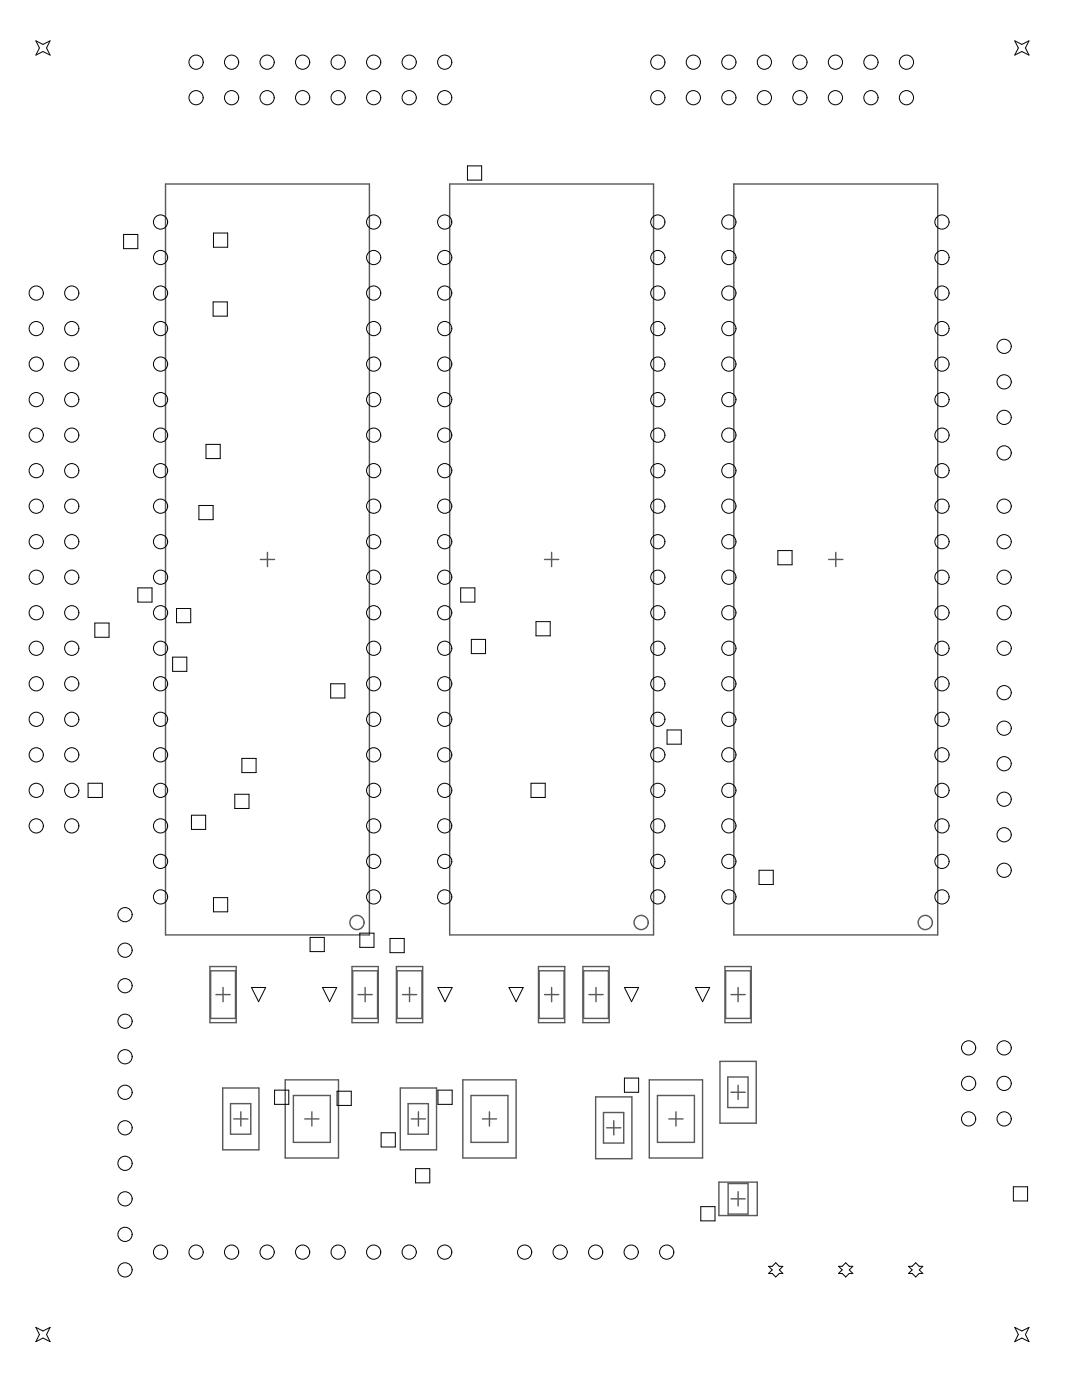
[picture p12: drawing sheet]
<svg xmlns="http://www.w3.org/2000/svg" width="128mm" height="166mm" viewBox="0 0 128 166" stroke-linecap="round" stroke-linejoin="round" font-family="sans-serif">
<g fill="none" stroke="#5a5a5a" stroke-width=".17">
<path d="M19.6 21.8h24.2v89.2h-24.2zM53.4 21.8h24.2v89.2h-24.2zM87.1 21.8h24.2v89.2h-24.2zM30.9 66.4h1.7M31.7 65.6v1.6M64.6 66.4h1.7M65.5 65.6v1.6M98.3 66.4h1.7M99.2 65.6v1.6M24.9 114.7h3.1v6.7h-3.1zM25 115.2h2.9v5.7h-2.9zM25.6 118h1.7"/>
<path d="M26.5 117.2v1.7M41.8 114.7h3.1v6.7h-3.1zM41.9 115.2h2.9v5.7h-2.9zM42.5 118h1.7M43.3 117.2v1.7M47 114.7h3.2v6.7h-3.2zM47.1 115.2h3v5.7h-3zM47.8 118h1.6M48.6 117.2v1.7M63.9 114.7h3.1v6.7h-3.1zM64 115.2h2.9v5.7h-2.9zM64.6 118h1.7"/>
<path d="M65.5 117.2v1.7M69.2 114.7h3.1v6.7h-3.1zM69.3 115.2h2.9v5.7h-2.9zM69.9 118h1.7M70.7 117.2v1.7M86 114.7h3.2v6.7h-3.2zM86.1 115.2h3v5.7h-3zM86.8 118h1.6M87.6 117.2v1.7M26.4 129.1h4.3v7.4h-4.3zM27.4 131h2.4v3.6h-2.4zM27.7 132.8h1.7"/>
<path d="M28.6 132v1.6M33.9 128.2h6.3v9.2h-6.3zM34.8 130h4.4v5.6h-4.4zM36.2 132.8h1.7M37 132v1.6M47.5 129.1h4.3v7.4h-4.3zM48.4 131h2.4v3.6h-2.4zM48.8 132.8h1.7M49.7 132v1.6M54.9 128.2h6.4v9.2h-6.4zM55.9 130h4.4v5.6h-4.4zM57.2 132.8h1.7"/>
<path d="M58.1 132v1.6M70.7 130.2h4.3v7.3h-4.3zM71.6 132h2.4v3.7h-2.4zM72 133.9h1.7M72.8 133v1.7M77.1 128.2h6.3v9.2h-6.3zM78 130h4.4v5.6h-4.4zM79.4 132.8h1.7M80.2 132v1.6M85.4 126h4.3v7.3h-4.3zM86.4 127.8h2.4v3.6h-2.4zM86.8 129.6h1.6"/>
<path d="M87.6 128.8v1.7M85.3 140.3h4.6v4h-4.6zM86.4 140.5h2.4v3.6h-2.4zM86.8 142.3h1.6M87.6 141.4v1.7"/>
<circle cx="42.4" cy="109.5" r=".84"/>
<circle cx="76.1" cy="109.5" r=".84"/>
<circle cx="109.8" cy="109.5" r=".84"/>
</g>
<g fill="none" stroke="#000" stroke-width=".12">
<path d="M4.3 4.8l.8 .5 .8-.5-.4 .9 .4 .8-.8-.4-.8 .4 .4-.8zM55.5 19.7h1.7v1.7h-1.7zM120.4 4.8l.9 .5 .8-.5-.4 .9 .4 .8-.8-.4-.9 .4 .5-.8zM14.7 27.8h1.7v1.7h-1.7zM25.3 35.8h1.7v1.7h-1.7zM25.3 27.7h1.7v1.6h-1.7zM23.6 60h1.7v1.7h-1.7zM24.5 52.7h1.6v1.7h-1.6zM11.3 73.9h1.6v1.7h-1.6zM16.4 69.8h1.6v1.7h-1.6zM20.5 78h1.7v1.7h-1.7zM21 72.2h1.6v1.7h-1.6z"/>
<path d="M54.7 69.8h1.7v1.7h-1.7zM55.9 75.9h1.7v1.7h-1.7zM63.6 73.8h1.7v1.7h-1.7zM92.3 65.3h1.7v1.7h-1.7zM10.5 93h1.6v1.6h-1.6zM22.7 96.8h1.7v1.6h-1.7zM27.9 94.3h1.7v1.7h-1.7zM28.7 90h1.7v1.7h-1.7zM39.2 81.2h1.7v1.6h-1.7zM63 93h1.7v1.6h-1.7zM79.2 86.6h1.7v1.7h-1.7zM25.3 106.5h1.7v1.7h-1.7z"/>
<path d="M29.8 117.2h1.7l-.8 1.7zM36.8 111.3h1.7v1.6h-1.7zM38.3 117.2h1.7l-.9 1.7zM42.7 110.8h1.7v1.6h-1.7zM46.3 111.4h1.7v1.7h-1.7zM52 117.2h1.7l-.9 1.7zM60.4 117.2h1.7l-.8 1.7zM74.1 117.2h1.7l-.8 1.7zM82.5 117.2h1.7l-.8 1.7zM90.1 103.3h1.7v1.7h-1.7zM32.6 129.4h1.7v1.7h-1.7zM40 129.5h1.7v1.7h-1.7z"/>
<path d="M45.2 134.4h1.7v1.7h-1.7zM49.3 138.7h1.7v1.7h-1.7zM52 129.4h1.7v1.7h-1.7zM74.1 128h1.7v1.6h-1.7zM4.3 157.5l.8 .5 .8-.5-.4 .9 .4 .8-.8-.4-.8 .4 .4-.8zM83.2 143.2h1.7v1.7h-1.7zM91.2 150.3h.4l.5-.4 .4 .4h.4l-.4 .4 .4 .4h-.4l-.4 .5-.5-.5h-.4l.4-.4zM99.5 150.3h.5l.4-.4 .4 .4h.4l-.4 .4 .4 .4h-.4l-.4 .5-.4-.5h-.5l.5-.4zM107.8 150.3h.5l.4-.4 .4 .4h.4l-.4 .4 .4 .4h-.4l-.4 .5-.4-.5h-.5l.5-.4zM120.3 140.9h1.7v1.6h-1.7zM120.4 157.5l.9 .5 .8-.5-.4 .9 .4 .8-.8-.4-.9 .4 .5-.8z"/>
<circle cx="23.3" cy="7.4" r=".84"/>
<circle cx="23.3" cy="11.6" r=".84"/>
<circle cx="27.5" cy="7.4" r=".84"/>
<circle cx="27.5" cy="11.6" r=".84"/>
<circle cx="31.7" cy="7.4" r=".84"/>
<circle cx="31.7" cy="11.6" r=".84"/>
<circle cx="35.9" cy="7.4" r=".84"/>
<circle cx="35.9" cy="11.6" r=".84"/>
<circle cx="40.1" cy="7.4" r=".84"/>
<circle cx="40.1" cy="11.6" r=".84"/>
<circle cx="44.3" cy="7.4" r=".84"/>
<circle cx="44.3" cy="11.6" r=".84"/>
<circle cx="48.6" cy="7.4" r=".84"/>
<circle cx="48.6" cy="11.6" r=".84"/>
<circle cx="52.8" cy="7.4" r=".84"/>
<circle cx="52.8" cy="11.6" r=".84"/>
<circle cx="78.1" cy="7.4" r=".84"/>
<circle cx="78.1" cy="11.6" r=".84"/>
<circle cx="82.3" cy="7.4" r=".84"/>
<circle cx="82.3" cy="11.6" r=".84"/>
<circle cx="86.5" cy="7.4" r=".84"/>
<circle cx="86.5" cy="11.6" r=".84"/>
<circle cx="90.7" cy="7.4" r=".84"/>
<circle cx="90.7" cy="11.6" r=".84"/>
<circle cx="94.9" cy="7.4" r=".84"/>
<circle cx="94.9" cy="11.6" r=".84"/>
<circle cx="99.1" cy="7.4" r=".84"/>
<circle cx="99.1" cy="11.6" r=".84"/>
<circle cx="103.4" cy="7.4" r=".84"/>
<circle cx="103.4" cy="11.6" r=".84"/>
<circle cx="107.6" cy="7.4" r=".84"/>
<circle cx="107.6" cy="11.6" r=".84"/>
<circle cx="4.3" cy="39" r=".84"/>
<circle cx="4.3" cy="34.8" r=".84"/>
<circle cx="8.5" cy="39" r=".84"/>
<circle cx="8.5" cy="34.8" r=".84"/>
<circle cx="19.1" cy="39" r=".84"/>
<circle cx="19.1" cy="34.8" r=".84"/>
<circle cx="19.1" cy="30.6" r=".84"/>
<circle cx="19.1" cy="26.4" r=".84"/>
<circle cx="44.3" cy="39" r=".84"/>
<circle cx="44.3" cy="34.8" r=".84"/>
<circle cx="44.3" cy="30.6" r=".84"/>
<circle cx="44.3" cy="26.4" r=".84"/>
<circle cx="52.8" cy="39" r=".84"/>
<circle cx="52.8" cy="34.8" r=".84"/>
<circle cx="52.8" cy="30.6" r=".84"/>
<circle cx="52.8" cy="26.4" r=".84"/>
<circle cx="78.1" cy="39" r=".84"/>
<circle cx="78.1" cy="34.8" r=".84"/>
<circle cx="78.1" cy="30.6" r=".84"/>
<circle cx="78.1" cy="26.4" r=".84"/>
<circle cx="86.5" cy="39" r=".84"/>
<circle cx="86.5" cy="34.8" r=".84"/>
<circle cx="86.5" cy="30.6" r=".84"/>
<circle cx="86.5" cy="26.4" r=".84"/>
<circle cx="111.8" cy="39" r=".84"/>
<circle cx="111.8" cy="34.8" r=".84"/>
<circle cx="111.8" cy="30.6" r=".84"/>
<circle cx="111.8" cy="26.4" r=".84"/>
<circle cx="4.3" cy="51.6" r=".84"/>
<circle cx="4.3" cy="55.9" r=".84"/>
<circle cx="4.3" cy="47.4" r=".84"/>
<circle cx="4.3" cy="43.2" r=".84"/>
<circle cx="8.5" cy="51.6" r=".84"/>
<circle cx="8.5" cy="55.9" r=".84"/>
<circle cx="8.5" cy="47.4" r=".84"/>
<circle cx="8.5" cy="43.2" r=".84"/>
<circle cx="19.1" cy="51.6" r=".84"/>
<circle cx="19.1" cy="55.9" r=".84"/>
<circle cx="19.1" cy="47.4" r=".84"/>
<circle cx="19.1" cy="43.2" r=".84"/>
<circle cx="44.3" cy="51.6" r=".84"/>
<circle cx="44.3" cy="55.9" r=".84"/>
<circle cx="44.3" cy="47.4" r=".84"/>
<circle cx="44.3" cy="43.2" r=".84"/>
<circle cx="52.8" cy="51.6" r=".84"/>
<circle cx="52.8" cy="55.9" r=".84"/>
<circle cx="52.8" cy="47.4" r=".84"/>
<circle cx="52.8" cy="43.2" r=".84"/>
<circle cx="78.1" cy="51.6" r=".84"/>
<circle cx="78.1" cy="55.9" r=".84"/>
<circle cx="78.1" cy="47.4" r=".84"/>
<circle cx="78.1" cy="43.2" r=".84"/>
<circle cx="86.5" cy="51.6" r=".84"/>
<circle cx="86.5" cy="55.9" r=".84"/>
<circle cx="86.5" cy="47.4" r=".84"/>
<circle cx="86.5" cy="43.2" r=".84"/>
<circle cx="111.8" cy="51.6" r=".84"/>
<circle cx="111.8" cy="55.9" r=".84"/>
<circle cx="111.8" cy="47.4" r=".84"/>
<circle cx="111.8" cy="43.2" r=".84"/>
<circle cx="119.2" cy="45.3" r=".84"/>
<circle cx="119.2" cy="41.1" r=".84"/>
<circle cx="119.2" cy="49.5" r=".84"/>
<circle cx="119.2" cy="53.8" r=".84"/>
<circle cx="4.3" cy="68.5" r=".84"/>
<circle cx="4.3" cy="72.7" r=".84"/>
<circle cx="4.3" cy="64.3" r=".84"/>
<circle cx="4.3" cy="76.9" r=".84"/>
<circle cx="4.3" cy="60.1" r=".84"/>
<circle cx="8.5" cy="68.5" r=".84"/>
<circle cx="8.5" cy="72.7" r=".84"/>
<circle cx="8.5" cy="64.3" r=".84"/>
<circle cx="8.5" cy="76.9" r=".84"/>
<circle cx="8.5" cy="60.1" r=".84"/>
<circle cx="19.1" cy="68.5" r=".84"/>
<circle cx="19.1" cy="72.7" r=".84"/>
<circle cx="19.1" cy="64.3" r=".84"/>
<circle cx="19.1" cy="76.9" r=".84"/>
<circle cx="19.1" cy="60.1" r=".84"/>
<circle cx="44.3" cy="68.5" r=".84"/>
<circle cx="44.3" cy="72.7" r=".84"/>
<circle cx="44.3" cy="64.3" r=".84"/>
<circle cx="44.3" cy="76.9" r=".84"/>
<circle cx="44.3" cy="60.1" r=".84"/>
<circle cx="52.8" cy="68.5" r=".84"/>
<circle cx="52.8" cy="72.7" r=".84"/>
<circle cx="52.8" cy="64.3" r=".84"/>
<circle cx="52.8" cy="76.9" r=".84"/>
<circle cx="52.8" cy="60.1" r=".84"/>
<circle cx="78.1" cy="68.5" r=".84"/>
<circle cx="78.1" cy="72.7" r=".84"/>
<circle cx="78.1" cy="64.3" r=".84"/>
<circle cx="78.1" cy="76.9" r=".84"/>
<circle cx="78.1" cy="60.1" r=".84"/>
<circle cx="86.5" cy="68.5" r=".84"/>
<circle cx="86.5" cy="72.7" r=".84"/>
<circle cx="86.5" cy="64.3" r=".84"/>
<circle cx="86.5" cy="76.9" r=".84"/>
<circle cx="86.5" cy="60.1" r=".84"/>
<circle cx="111.8" cy="68.5" r=".84"/>
<circle cx="111.8" cy="72.7" r=".84"/>
<circle cx="111.8" cy="64.3" r=".84"/>
<circle cx="111.8" cy="76.9" r=".84"/>
<circle cx="111.8" cy="60.1" r=".84"/>
<circle cx="119.2" cy="68.5" r=".84"/>
<circle cx="119.2" cy="72.7" r=".84"/>
<circle cx="119.2" cy="64.3" r=".84"/>
<circle cx="119.2" cy="76.9" r=".84"/>
<circle cx="119.2" cy="60.1" r=".84"/>
<circle cx="4.3" cy="98" r=".84"/>
<circle cx="4.3" cy="85.4" r=".84"/>
<circle cx="4.3" cy="81.2" r=".84"/>
<circle cx="4.3" cy="89.6" r=".84"/>
<circle cx="4.3" cy="93.8" r=".84"/>
<circle cx="8.5" cy="98" r=".84"/>
<circle cx="8.5" cy="85.4" r=".84"/>
<circle cx="8.5" cy="81.2" r=".84"/>
<circle cx="8.5" cy="89.6" r=".84"/>
<circle cx="8.5" cy="93.8" r=".84"/>
<circle cx="19.1" cy="98" r=".84"/>
<circle cx="19.1" cy="85.4" r=".84"/>
<circle cx="19.1" cy="81.2" r=".84"/>
<circle cx="19.1" cy="89.6" r=".84"/>
<circle cx="19.1" cy="93.8" r=".84"/>
<circle cx="44.3" cy="98" r=".84"/>
<circle cx="44.3" cy="85.4" r=".84"/>
<circle cx="44.3" cy="81.2" r=".84"/>
<circle cx="44.3" cy="89.6" r=".84"/>
<circle cx="44.3" cy="93.8" r=".84"/>
<circle cx="52.8" cy="98" r=".84"/>
<circle cx="52.8" cy="85.4" r=".84"/>
<circle cx="52.8" cy="81.2" r=".84"/>
<circle cx="52.8" cy="89.6" r=".84"/>
<circle cx="52.8" cy="93.8" r=".84"/>
<circle cx="78.1" cy="98" r=".84"/>
<circle cx="78.1" cy="85.4" r=".84"/>
<circle cx="78.1" cy="81.2" r=".84"/>
<circle cx="78.1" cy="89.6" r=".84"/>
<circle cx="78.1" cy="93.8" r=".84"/>
<circle cx="86.5" cy="98" r=".84"/>
<circle cx="86.5" cy="85.4" r=".84"/>
<circle cx="86.5" cy="81.2" r=".84"/>
<circle cx="86.5" cy="89.6" r=".84"/>
<circle cx="86.5" cy="93.8" r=".84"/>
<circle cx="111.8" cy="98" r=".84"/>
<circle cx="111.8" cy="85.4" r=".84"/>
<circle cx="111.8" cy="81.2" r=".84"/>
<circle cx="111.8" cy="89.6" r=".84"/>
<circle cx="111.8" cy="93.8" r=".84"/>
<circle cx="119.2" cy="86.4" r=".84"/>
<circle cx="119.2" cy="90.6" r=".84"/>
<circle cx="119.2" cy="94.9" r=".84"/>
<circle cx="119.2" cy="99.1" r=".84"/>
<circle cx="119.2" cy="82.2" r=".84"/>
<circle cx="14.8" cy="108.6" r=".84"/>
<circle cx="14.8" cy="112.8" r=".84"/>
<circle cx="14.8" cy="117" r=".84"/>
<circle cx="19.1" cy="102.2" r=".84"/>
<circle cx="19.1" cy="106.5" r=".84"/>
<circle cx="44.3" cy="102.2" r=".84"/>
<circle cx="44.3" cy="106.5" r=".84"/>
<circle cx="52.8" cy="102.2" r=".84"/>
<circle cx="52.8" cy="106.5" r=".84"/>
<circle cx="78.1" cy="102.2" r=".84"/>
<circle cx="78.1" cy="106.5" r=".84"/>
<circle cx="86.5" cy="102.2" r=".84"/>
<circle cx="86.5" cy="106.5" r=".84"/>
<circle cx="111.8" cy="102.2" r=".84"/>
<circle cx="111.8" cy="106.5" r=".84"/>
<circle cx="119.2" cy="103.3" r=".84"/>
<circle cx="14.8" cy="121.2" r=".84"/>
<circle cx="14.8" cy="125.4" r=".84"/>
<circle cx="14.8" cy="138.1" r=".84"/>
<circle cx="14.8" cy="129.6" r=".84"/>
<circle cx="14.8" cy="133.9" r=".84"/>
<circle cx="115" cy="124.4" r=".84"/>
<circle cx="115" cy="132.8" r=".84"/>
<circle cx="115" cy="128.6" r=".84"/>
<circle cx="119.2" cy="124.4" r=".84"/>
<circle cx="119.2" cy="132.8" r=".84"/>
<circle cx="119.2" cy="128.6" r=".84"/>
<circle cx="14.8" cy="142.3" r=".84"/>
<circle cx="14.8" cy="146.5" r=".84"/>
<circle cx="14.8" cy="150.7" r=".84"/>
<circle cx="19.1" cy="148.6" r=".84"/>
<circle cx="23.3" cy="148.6" r=".84"/>
<circle cx="27.5" cy="148.6" r=".84"/>
<circle cx="31.7" cy="148.6" r=".84"/>
<circle cx="35.9" cy="148.6" r=".84"/>
<circle cx="40.1" cy="148.6" r=".84"/>
<circle cx="44.3" cy="148.6" r=".84"/>
<circle cx="48.6" cy="148.6" r=".84"/>
<circle cx="52.8" cy="148.6" r=".84"/>
<circle cx="62.3" cy="148.6" r=".84"/>
<circle cx="66.5" cy="148.6" r=".84"/>
<circle cx="70.7" cy="148.6" r=".84"/>
<circle cx="74.9" cy="148.6" r=".84"/>
<circle cx="79.1" cy="148.6" r=".84"/>
</g>
</svg>
